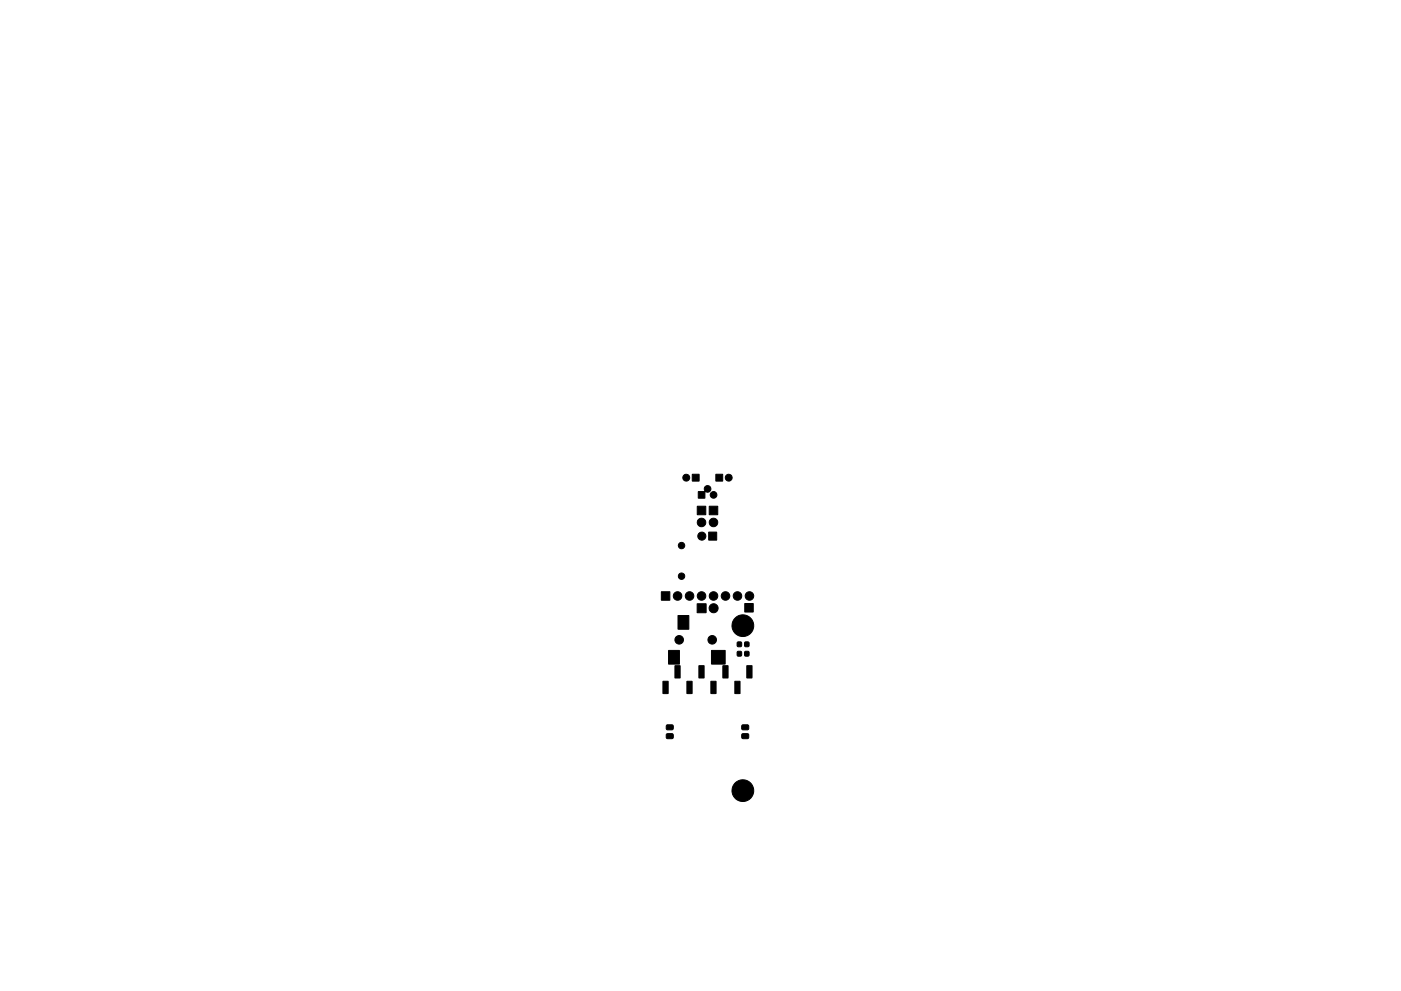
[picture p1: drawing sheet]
<svg xmlns="http://www.w3.org/2000/svg" width="297mm" height="210mm" viewBox="0 0 297 210" stroke-linecap="round" stroke-linejoin="round" font-family="sans-serif">
<g fill="#000" stroke="#000" stroke-width=".21">
<path d="M146.8 100.6h1.4v1.5h-1.4zM147.8 107.4h1.8v1.8h-1.8zM148.1 104.3h1.3v-.8l.4-.5 .6 .1 .3 .4v.5l-.2 .3-.4 .1h-.6l-.1 1.3h-1.3zM150.3 112.9h1.6v1.7h-1.6zM150.4 107.4h1.8v1.8h-1.8zM151.8 100.6h1.4v1.5h-1.4zM140.2 125.6h1.8v1.7h-1.8zM141.8 138h2.2v2.9h-2.2zM143.8 130.6h2.2v2.9h-2.2zM147.8 128.1h1.9v1.9h-1.9zM150.9 138h2.8v2.9h-2.8zM156.4 138.3h.8v.8h-.8z"/>
<path d="M156.4 136.3h.8v.8h-.8zM157.9 138.3h.8v.8h-.8zM157.9 136.3h.8v.8h-.8zM157.9 128.1h1.8v1.7h-1.8zM140.6 144.6h1.1l-.1 2.6-1-.1zM141.3 155.7h1.3l.1 .9-.3 .1h-1l-.2-.3zM141.3 153.9l1.3-.1 .1 .9-.3 .2-1-.1-.2-.3zM143.1 141.2l1.1 .1v2.5h-1.1zM145.7 144.6h1v2.6l-1.1-.1zM148.2 141.2l1.1 .1-.1 2.5h-1zM150.7 144.6h1.1v2.6l-1.1-.1zM153.3 141.2l1.1 .1-.1 2.5h-1z"/>
<path d="M155.8 144.6h1.1v2.6l-1.1-.1zM157.3 155.7h1.3l.1 .9-.3 .1h-1l-.2-.3zM157.3 153.9l1.3-.1 .1 .9-.3 .2-1-.1-.2-.3zM158.4 141.2l1 .1v2.5h-1.1z"/>
<circle cx="144.5" cy="115.7" r=".68"/>
<circle cx="145.5" cy="101.4" r=".73"/>
<circle cx="148.7" cy="110.8" r=".9"/>
<circle cx="148.8" cy="113.7" r=".85"/>
<circle cx="151.3" cy="110.8" r=".9"/>
<circle cx="151.3" cy="105" r=".7"/>
<circle cx="154.5" cy="101.4" r=".73"/>
<circle cx="143.7" cy="126.4" r=".9"/>
<circle cx="144" cy="135.8" r=".9"/>
<circle cx="144.5" cy="122.2" r=".68"/>
<circle cx="146.2" cy="126.4" r=".9"/>
<circle cx="148.7" cy="126.4" r=".9"/>
<circle cx="151" cy="135.8" r=".9"/>
<circle cx="151.3" cy="126.4" r=".9"/>
<circle cx="151.3" cy="129" r=".95"/>
<circle cx="153.8" cy="126.4" r=".9"/>
<circle cx="156.4" cy="126.4" r=".9"/>
<circle cx="157.5" cy="132.8" r="2.3"/>
<circle cx="158.9" cy="126.4" r=".9"/>
<circle cx="157.5" cy="167.8" r="2.3"/>
</g>
</svg>
